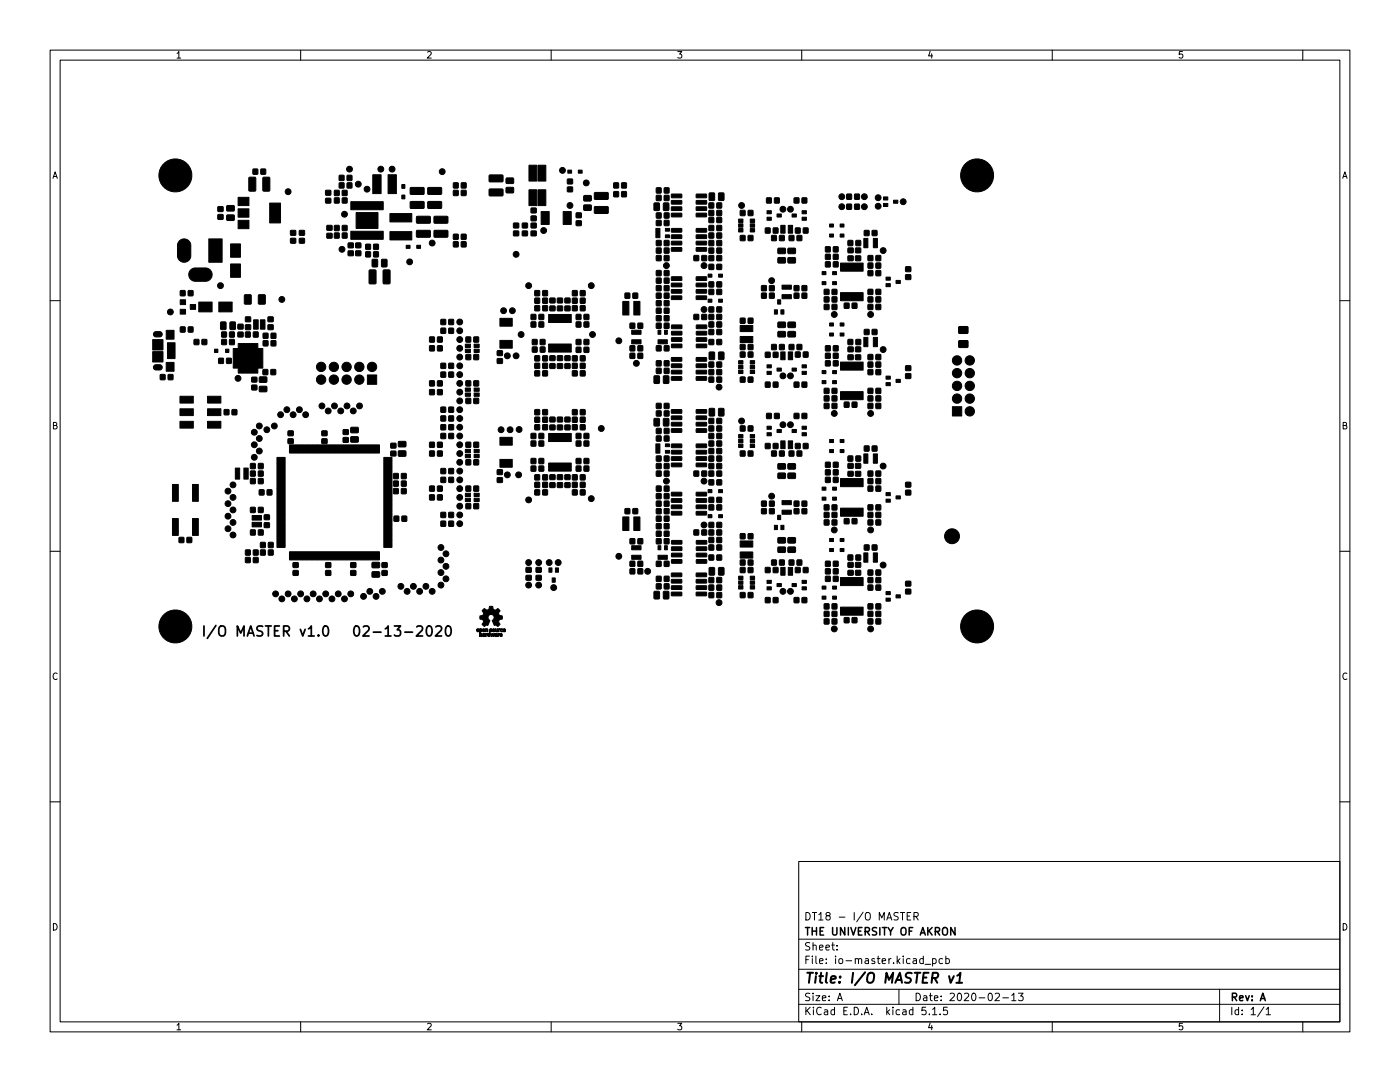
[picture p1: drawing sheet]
<svg xmlns="http://www.w3.org/2000/svg" width="279mm" height="216mm" viewBox="0 0 279 216" stroke-linecap="round" stroke-linejoin="round" font-family="sans-serif">
<defs><g id="words">
<g font-size="2.8">
<text x="40" y="127">I/O MASTER v1.0</text>
<text x="70" y="127">02-13-2020</text>
<text x="160.4" y="196.2">Title: I/O MASTER v1</text>
</g>
<g font-size="2.1">
<text x="160.4" y="183.6">DT18 - I/O MASTER</text>
<text x="160.4" y="189.7">Sheet:</text>
<text x="160.4" y="186.7">THE UNIVERSITY OF AKRON</text>
<text x="160.4" y="192.4">File: io-master.kicad_pcb</text>
<text x="160.4" y="202.5">KiCad E.D.A. kicad 5.1.5</text>
<text x="160.4" y="199.7">Size: A</text>
<text x="182.4" y="199.7">Date: 2020-02-13</text>
<text x="245.4" y="199.7">Rev: A</text>
<text x="245.4" y="202.5">Id: 1/1</text>
</g>
<g font-size="1.8">
<text x="35" y="11.6">1</text>
<text x="85" y="11.6">2</text>
<text x="135" y="11.6">3</text>
<text x="185" y="11.6">4</text>
<text x="235" y="11.6">5</text>
<text x="10.3" y="35.6">A</text>
<text x="267.7" y="35.6">A</text>
<text x="10.3" y="85.7">B</text>
<text x="267.7" y="85.7">B</text>
<text x="10.3" y="135.6">C</text>
<text x="267.7" y="135.6">C</text>
<text x="10.3" y="185.7">D</text>
<text x="267.7" y="185.7">D</text>
<text x="35" y="205.6">1</text>
<text x="85" y="205.6">2</text>
<text x="135" y="205.6">3</text>
<text x="185" y="205.6">4</text>
<text x="235" y="205.6">5</text>
</g>
</g></defs>
<g fill="none" stroke="#000" stroke-width=".2">
<path d="M10 10h259.4v195.9h-259.4zM12 12h255.4v191.9h-255.4zM60 10v2M110 10v2M160 10v2M210 10v2M260 10v2M10 60h2M267.4 60h2M10 110h2M267.4 110h2M10 160h2"/>
<path d="M267.4 160h2M159.4 171.9h108v32h-108zM159.4 197.4h108M159.4 193.4h108M159.4 187.4h108M167 189.4v.2M167 188.7v.1M167.1 199.7l.5-1.5 .5 1.5M167.3 199.2h.7M179.4 197.4v3M179.7 182.1h.8M180.1 182.1v1.5"/>
<path d="M181 182.8h.5M181.8 182.1h-.8v1.5h.8M182.4 182.9l.7-.1 .2-.2-.1-.4-.2-.1h-.6v1.5M182.8 182.9l.5 .7M184.6 192.4h1.2M186.1 191.4l.4-.1 .3 .3-.1 .6h-.6M186.1 191.3v1.5M188.1 191.4l-.4-.1-.3 .3 .1 .6h.6M188.8 191.4l.4-.1 .3 .3-.2 .6h-.5M188.8 190.8v1.5M198.6 198.3l.6-.1 .3 .4-1 1.1h1M200.1 199.1h1.2"/>
<path d="M201.9 198.6l.4-.4v1.5M201.9 199.7h.9M203.3 198.2h.9l-.5 .5 .4 .2v.6l-.2 .2-.6-.2M243.4 197.4v6.5M60 203.9v2M110 203.9v2M159.4 200.4h108M160 203.9v2M184.8 201h-.8v.7l.2-.2 .5 .1 .1 .2v.5l-.3 .2-.5-.2M185.5 202.3v.2M186.1 201.4l.4-.4v1.5M186.1 202.5h.9"/>
<path d="M187.6 202.3v.2M189 201h-.7v.7l.2-.2 .5 .1 .1 .2-.1 .5-.2 .2-.5-.2M210 203.9v2M252.3 200.9l-1.3 1.9M252.7 201.4l.4-.4v1.5M252.7 202.5h.8M260 203.9v2"/>
</g>
<path d="M189.4 194.8l.3 1.3 .7-1.3M190.9 196.1h1.1M191 194.7l.7-.6-.3 2" fill="none" stroke="#000" stroke-width=".4"/>
<path d="M190.6 185.1v1.5l-.9-1.5v1.5" fill="none" stroke="#000" stroke-width=".3"/>
<path d="M63.6 126.7v.2M64.7 125l.4-.1a1.25 1.25 0 0 1 0 2h-.2a1.33 1.33 0 0 1-.2-1.9zM85.3 125.1l.5-.2a1.25 1.25 0 0 1 0 2h-.2a1.22 1.22 0 0 1-.3-1.8zM87 125.1l.3-.2 .6 .1a.54 .54 0 0 1 .1 .8l-1.1 1.1h1.2M89.1 125.1l.5-.2a1.25 1.25 0 0 1 0 2h-.2a1.22 1.22 0 0 1-.3-1.8z" fill="none" stroke="#000" stroke-width=".35"/>
<g fill="#000" stroke="#000" stroke-width=".2">
<path d="M49.7 35.4l1.1-.1 .2 .2 .1 2.4-.2 .2-1 .1-.2-.2zM50.5 33.8h.9v.9h-.9zM52.1 33.8h.9v.9h-.9zM52.5 35.4l1.1-.1 .2 .2 .1 2.4-.2 .2-1 .1-.2-.2zM65 39.6h1v.9h-1zM65 38h1v.9h-1zM66.8 39.5h.9v1h-.9zM66.8 38h.9v1h-.9zM67.7 36.5h.9v1h-.9zM67.7 35h.9v1h-.9zM68.3 39.5h.9v1h-.9zM68.3 38h.9v1h-.9z"/>
<path d="M69.3 36.5h.9v1h-.9zM69.3 35h.9v1h-.9zM74.4 34.9h1.7v3.7h-1.7zM77.4 34.9h1.7v3.7h-1.7zM80.2 38.9h.6v.8h-.6zM80.2 36.8h.6v.8h-.6zM81.9 37.5l2.6-.1 .2 .2-.1 1.1-.2 .1h-2.4l-.2-.2zM85.4 37.5l2.6-.1 .2 .2-.1 1.1-.2 .1h-2.4l-.2-.2zM90.5 38h.9v1h-.9zM90.5 36.5h.9v1h-.9zM92.1 38h.9v1h-.9zM92.1 36.5h.9v1h-.9z"/>
<path d="M97.7 37.8l2.6-.1 .1 .2v1.1l-.2 .1h-2.5l-.1-.2zM97.7 35l2.6-.1 .1 .2v1.1l-.2 .1h-2.5l-.1-.2zM101 37.4h1.4l.1 1-1.4 .1zM101 35.6l1.4-.1 .1 1-1.4 .1zM105.6 33h1.5v3.1h-1.5zM107.4 33h1.5v3.1h-1.5zM113.3 33.9h.8v.7h-.8zM113.3 37.3h.9v.9h-.9zM113.3 35.8h.9v.9h-.9zM115.4 33.9h.8v.7h-.8zM116.5 39.1l1.4-.1 .1 1-1.4 .1zM118.7 38.5l2.6-.1 .1 .2v1.1l-.2 .1h-2.5l-.1-.2z"/>
<path d="M122.5 38.3h.9v.9h-.9zM122.5 36.5h.9v1h-.9zM124.1 38.3h.9v.9h-.9zM124.1 36.5h.9v1h-.9zM131 39h.9v1h-.9zM131 37.5h.9v1h-.9zM132.6 39h.9v1h-.9zM132.6 37.5h.9v1h-.9zM134 40h2l.1 .6-.2 .1h-1.8zM134 38.8l2-.1 .1 .7-.2 .1h-1.8zM139 40h1.9l.1 .6-.1 .1h-1.9zM139 38.8l1.9-.1 .1 .7-.1 .1h-1.9z"/>
<path d="M141.6 38.5l1 .1-.1 1.4-1-.1zM143.4 38.5l1.1 .1-.1 1.4-1-.1zM153 39.5h.9v1h-.9zM154.6 39.5h.9v1h-.9zM158.5 39.5h.9v1h-.9zM160.1 39.5h.9v1h-.9zM169 38.8h.9v.9h-.9zM170.6 38.8h.9v.9h-.9zM176.3 39.3h.9v.6h-.9zM36 58h.9v1h-.9zM35.8 48.1a1.33 1.33 0 0 1 1.4-.3 1.33 1.33 0 0 1 .9 1.1v2.2a1.33 1.33 0 0 1-1.4 1.2 1.33 1.33 0 0 1-1.3-1.2v-2.4zM37.6 58h.9v1h-.9z"/>
<path d="M38.1 53.9l.6-.4h2.4a1.33 1.33 0 0 1 1.2 1.3 1.33 1.33 0 0 1-1.2 1.3h-2.2a1.33 1.33 0 0 1-1.1-.8 1.33 1.33 0 0 1 .3-1.4zM41.7 47.7h2.6v4.6h-2.6zM43.5 42.8h1v.9h-1zM43.5 41.3h1v.9h-1zM45.3 42.9h1.4v1l-1.4 .1zM45.3 41.1l1.4-.1v1l-1.4 .1zM46 52.7h2v2.6h-2zM46 48.7h2v2.6h-2zM47.5 44h2.2v1.6h-2.2zM47.5 41.7h2.2v1.6h-2.2zM47.5 39.4h2.2v1.6h-2.2zM48.8 58.9h1.3v1.8l-1.3-.1z"/>
<path d="M51.6 58.9h1.3v1.8l-1.3-.1zM53.8 40.5h2.2v4h-2.2zM58 47.6h1v.9h-1zM58 46h1v.9h-1zM59.8 47.6h.9v.9h-.9zM59.8 46h.9v.9h-.9zM65.3 46.6h.9v.9h-.9zM65.3 45h.9v.9h-.9zM66.8 46.5h.9v1h-.9zM66.8 45h.9v1h-.9zM68.3 46.5h.9v1h-.9zM68.3 45h.9v1h-.9z"/>
<path d="M69.5 50.1h1v.9h-1zM69.5 48.5h1v.9h-1zM71 50.1h1v.9h-1zM71 48.5h1v.9h-1zM73 50.3h.9v.9h-.9zM73 48.8h.9v.9h-.9zM73.7 53.9l1.1-.1 .2 .2 .1 2.4-.2 .2-1.1 .1-.1-.2zM74.3 51.8h1v1.4h-1zM74.6 50.3h.9v.9h-.9zM74.6 48.8h.9v.9h-.9zM71.1 42.4h4.3v3.2h-4.3zM70 46.1h6.5v1.7h-6.5z"/>
<path d="M70 40.2h6.5v1.7h-6.5zM76.2 51.8h1v1.4h-1zM76.5 53.9l1.1-.1 .2 .2 .1 2.4-.2 .2-1.1 .1-.1-.2zM81.1 48.9h.7v.7h-.7zM77.8 46.2h4.4v1.7h-4.4zM77.8 42.6h4.4v1.7h-4.4zM83.2 48.9h.7v.7h-.7zM81.9 40.3l2.6-.1 .2 .2-.1 1.1-.2 .1h-2.4l-.2-.2zM83.2 46h2.6l.1 .2v1l-.2 .2-2.5-.1-.1-.2zM83.2 43.2h2.6l.1 .2v1l-.2 .2-2.5-.1-.1-.2zM85.4 40.3l2.6-.1 .2 .2-.1 1.1-.2 .1h-2.4l-.2-.2zM86.7 46h2.6l.1 .1v1.1l-.2 .2-2.5-.1-.1-.2z"/>
<path d="M86.7 43.2h2.6l.1 .1v1.1l-.2 .2-2.5-.1-.1-.2zM90.5 48.3h.9v.9h-.9zM90.5 46.8h.9v.9h-.9zM92.1 48.3h.9v.9h-.9zM92.1 46.8h.9v.9h-.9zM102.5 46.1h1v.9h-1zM102.5 44.5h1v1h-1zM104.3 46.1h.9v.9h-.9zM104.3 44.5h.9v1h-.9zM106 46.1h1v.9h-1zM106 44.5h1v1h-1zM106 43.1h1v.9h-1z"/>
<path d="M106 41.5h1v1h-1zM105.6 37.9h1.5v3.1h-1.5zM106.8 59.5h.9v1h-.9zM106.8 58h.9v1h-.9zM107.4 37.9h1.5v3.1h-1.5zM108.3 59.5h.9v1h-.9zM108.3 58h.9v1h-.9zM108 42.2h1.6v2.6h-1.6zM109.8 59.5h.9v.9h-.9zM111.3 59.5h.9v.9h-.9zM112.8 59.5h.9v.9h-.9zM112.4 42.2h1.6v2.6h-1.6z"/>
<path d="M114.3 59.5h.9v1h-.9zM114.3 58h.9v1h-.9zM115 44.1h1v.9h-1zM115 42.5h1v.9h-1zM115.8 59.5h.9v1h-.9zM115.8 58h.9v1h-.9zM116.5 40.9h1.4l.1 1-1.4 .1zM118.7 41.3l2.6-.1 .1 .2v1.1l-.2 .1h-2.5l-.1-.2zM124.8 58.5h.9v1h-.9zM126.3 58.5h.9v1h-.9zM130.6 40.5l1 .1-.1 1.4-1-.1zM130.9 45.6h.8v1.8h-.8z"/>
<path d="M131 60h.9v1h-.9zM131 58.5h.9v1h-.9zM131 57h.9v1h-.9zM131 55.5h.9v1h-.9zM131 54h.9v1h-.9zM131 51h.9v1h-.9zM131 49.5h.9v1h-.9zM131 48h.9v1h-.9zM131 44h.9v1h-.9zM131 42.5h.9v1h-.9zM132.4 40.5l1.1 .1-.1 1.4-1-.1zM132.6 60h.9v1h-.9z"/>
<path d="M132.6 58.5h.9v1h-.9zM132.6 57h.9v1h-.9zM132.6 55.5h.9v1h-.9zM132.6 54h.9v1h-.9zM132.6 51h.9v1h-.9zM132.6 49.5h.9v1h-.9zM132.6 48h.9v1h-.9zM132.6 44h.9v1h-.9zM132.6 42.5h.9v1h-.9zM132.8 46.9h.8v.5h-.8zM132.8 45.6h.8v.5h-.8zM134 59.1l2-.1 .1 .7-.2 .1h-1.8z"/>
<path d="M134 57.8h2l.1 .6-.2 .1h-1.8zM134 56.5h2l.1 .6-.2 .1h-1.8zM134 55.3l2-.1 .1 .7-.2 .1h-1.8zM134 49.4h2l.1 .6-.2 .2-1.8-.1zM134 48.2l2-.1 .1 .7-.2 .1h-1.8zM134 46.9h2l.1 .6-.2 .1h-1.8zM134 45.6h2l.1 .6-.2 .1h-1.8zM134 42.6l2-.1 .1 .7-.2 .1h-1.8zM134 41.3h2l.1 .6-.2 .1h-1.8zM138.5 51h.9v1h-.9zM140.1 51h.9v1h-.9zM139 59.1l1.9-.1 .1 .7-.1 .1h-1.9z"/>
<path d="M139 57.8h1.9l.1 .6-.1 .1h-1.9zM139 56.5h1.9l.1 .6-.1 .1h-1.9zM139 55.3l1.9-.1 .1 .7-.1 .1h-1.9zM139 49.4h1.9l.1 .6-.1 .2-1.9-.1zM139 48.2l1.9-.1 .1 .7-.1 .1h-1.9zM139 46.9h1.9l.1 .6-.1 .1h-1.9zM139 45.6h1.9l.1 .6-.1 .1h-1.9zM139 42.6l1.9-.1 .1 .7-.1 .1h-1.9zM139 41.3h1.9l.1 .6-.1 .1h-1.9zM141.3 54.7h.8v.6h-.8zM141.5 57.8h.9v.9h-.9zM141.5 56.3h.9v.9h-.9z"/>
<path d="M141.5 52.8h.9v.9h-.9zM141.5 51h.9v1h-.9zM141.5 49.5h.9v1h-.9zM141.5 48h.9v1h-.9zM141.5 46.5h.9v1h-.9zM141.5 45h.9v1h-.9zM141.5 43.4h.9v1h-.9zM141.5 42h.9v1h-.9zM141.5 40.5h.9v1h-.9zM143.1 57.8h.9v.9h-.9zM143.1 56.3h.9v.9h-.9zM143.1 52.8h.9v.9h-.9z"/>
<path d="M143.1 51h.9v1h-.9zM143.1 49.5h.9v1h-.9zM143.1 48h.9v1h-.9zM143.1 46.5h.9v1h-.9zM143.1 45h.9v1h-.9zM143.1 43.4h.9v1h-.9zM143.1 42h.9v1h-.9zM143.1 40.5h.9v1h-.9zM143.4 54.7h.8v.6h-.8zM147.4 45.6h.9v.7h-.9zM147.4 44.7h.9v.6h-.9zM147.4 43.7h.9v.7h-.9z"/>
<path d="M147.8 47h.9v1h-.9zM147.8 42h.9v1h-.9zM149.3 47h.9v1h-.9zM149.3 42h.9v1h-.9zM149.7 45.6h.9v.7h-.9zM149.7 44.7h.9v.6h-.9zM149.7 43.7h.9v.7h-.9zM152 58.5h.9v1h-.9zM152 57h.9v1h-.9zM152.8 45.5h.9v1h-.9zM153.1 43.3h.8v.7h-.8zM153.1 42h.8v.7h-.8z"/>
<path d="M153.6 58.5h.9v1h-.9zM153.6 57h.9v1h-.9zM154 47h.9v1h-.9zM154.3 45.5h.9v1h-.9zM155.1 42.7h.8v.6h-.8zM155.6 47h.9v1h-.9zM155.3 51.4h1.4v1l-1.4 .1zM155.3 49.6l1.4-.1v1l-1.4 .1zM155.8 45h.9v1.5h-.9zM156.1 58.8h1.8v.8h-1.8zM156.1 56.9h1.8v.8h-1.8zM157.3 45h.9v1.5h-.9z"/>
<path d="M157.5 47h.9v1h-.9zM157.3 51.4h1.4v1l-1.4 .1zM157.3 49.6l1.4-.1v1l-1.4 .1zM158.1 42.7h.8v.6h-.8zM158.5 58.5h.9v1h-.9zM158.5 57h.9v1h-.9zM158.8 45.5h.9v1h-.9zM159.1 47h.9v1h-.9zM160.1 58.5h.9v1h-.9zM160.1 57h.9v1h-.9zM160.1 43.3h.8v.7h-.8zM160.1 42h.8v.7h-.8z"/>
<path d="M160.3 45.5h.9v1h-.9zM164.1 56.2h.7v.6h-.7zM164.1 54.2h.7v.6h-.7zM164.5 59.3h.9v.9h-.9zM164.5 57.8h.9v.9h-.9zM164.8 52.3h.9v.9h-.9zM164.8 50.8h.9v.9h-.9zM164.8 49.3h.9v.9h-.9zM165.6 46.7h.7v.6h-.7zM165.6 44.7h.7v.6h-.7zM166.1 59.3h.9v.9h-.9zM166.1 57.8h.9v.9h-.9z"/>
<path d="M166.2 56.2h.7v.6h-.7zM166.2 54.2h.7v.6h-.7zM166.3 52.3h.9v.9h-.9zM166.3 50.8h.9v.9h-.9zM166.3 49.3h.9v.9h-.9zM167.7 46.7h.7v.6h-.7zM167.7 44.7h.7v.6h-.7zM169 40.8h.9v.9h-.9zM169.3 48h.9v1h-.9zM169.3 51.1h.9v.9h-.9zM169.3 49.5h.9v.9h-.9zM170.6 40.8h.9v.9h-.9z"/>
<path d="M170.8 51.1h.9v.9h-.9zM170.8 49.5h.9v.9h-.9zM170.8 48h.9v1h-.9zM167.7 52.5h4.6v1.6h-4.6zM172.4 47.6h.8v1.8h-.8zM172.5 46h.9v1h-.9zM173.3 59.3h.9v.9h-.9zM173.3 57.8h.9v.9h-.9zM173.3 54h.9v1h-.9zM173.3 52.5h.9v1h-.9zM173.3 51h.9v1h-.9zM174.1 46h.9v1h-.9z"/>
<path d="M174.3 47.6h.8v1.8h-.8zM174.8 59.3h.9v.9h-.9zM174.8 57.8h.9v.9h-.9zM174.8 54h.9v1h-.9zM174.8 52.5h.9v1h-.9zM174.8 51h.9v1h-.9zM176.3 40.6h.9v.6h-.9zM176.8 56.6h.9v.6h-.9zM176.8 55.3h.9v.6h-.9zM178.3 39.9h.9v.7h-.9zM178.8 55.9h.9v.7h-.9zM180.8 54.8h.9v.9h-.9z"/>
<path d="M180.8 53.3h.9v.9h-.9zM30.8 72.9l.2-.1h.9a.53 .53 0 0 1 .5 .5 .53 .53 0 0 1-.5 .5h-.9l-.2-.1-.2-.4zM30.8 66.3l.2-.1h.9a.53 .53 0 0 1 .5 .5 .53 .53 0 0 1-.5 .5h-.9l-.2-.1-.2-.4zM30.5 70.2h2v2h-2zM30.5 67.8h2v2h-2zM32 74.8h.9v.9h-.9zM33.6 74.8h.9v.9h-.9zM33.2 72.3h1.5v1.8h-1.5zM33.2 65.9h1.5v1.8h-1.5zM33.4 68.4h1.5v3.2h-1.5zM36 65.3h.9v.9h-.9zM36 61.7h1v1h-1z"/>
<path d="M36 59.8h1v1h-1zM37.6 65.3h.9v.9h-.9zM38 60.8h1v.9h-1zM38.8 67.8h.9v.9h-.9zM40.3 67.8h.9v.9h-.9zM39.7 60.3h2.6v1.9h-2.6zM42.8 69.7h.7v.6h-.7zM43.7 71.5h.9v1h-.9zM44.1 64.3h1l-.1 1.4h-1zM44.3 67.8h.9v.9h-.9zM44.3 66.3h.9v.9h-.9zM45 69.7h.7v.6h-.7z"/>
<path d="M45.2 71.5h.9v1h-.9zM43.7 60.3h2.6v1.9h-2.6zM45.8 67.8h.9v.9h-.9zM45.8 66.3h.9v.9h-.9zM45.9 64.3h1.1l-.1 1.4h-1zM47.6 68.6l3.8-.1 .1 1 .9 .1 .1 3.8-1 .1-.1 .9-3.8 .1-.1-1-.9-.1-.1-3.8 1-.1zM47.5 66.3h1v.9h-1zM47.5 64.7h1v.9h-1zM49 66.3h.9v.9h-.9zM49 64.8h1v.9h-1zM49 63.3h1v.9h-1zM50.3 76.9h.9v.9h-.9z"/>
<path d="M50.3 75.3h.9v.9h-.9zM50.6 66.3h.9v.9h-.9zM50.6 63.8h.9v1.9h-.9zM52 63.8h.9v1.9h-.9zM51.8 77.1h1.4v1l-1.4 .1zM51.8 75.3l1.4-.1v1l-1.4 .1zM52.5 73.8h.9v.9h-.9zM52.5 68h1v1h-1zM52.5 66.5h1v1h-1zM53.5 64.8h1v.9h-1zM53.5 63.3h1v.9h-1zM54.1 73.8h.9v.9h-.9z"/>
<path d="M54.1 68h.9v1h-.9zM54.1 66.5h.9v1h-.9zM73.3 74.8h1.9v1.9h-1.9zM85.8 77.8h.9v.9h-.9zM85.8 76h.9v1h-.9zM85.8 69h.9v1h-.9zM85.8 67.3h.9v.9h-.9zM87.3 77.8h.9v.9h-.9zM87.3 76h.9v1h-.9zM87.3 69h.9v1h-.9zM87.3 67.3h.9v.9h-.9zM88 74.3h.9v.9h-.9z"/>
<path d="M88 72.5h.9v1h-.9zM88 65.5h.9v1h-.9zM88 63.8h.9v.9h-.9zM89.6 74.3h.9v.9h-.9zM89.6 72.5h.9v1h-.9zM89.6 65.5h.9v1h-.9zM89.6 63.8h.9v.9h-.9zM93 79.5h.9v1h-.9zM93 76h.9v1h-.9zM93 70.8h.9v.9h-.9zM93 67.3h.9v.9h-.9zM92.9 78.4h1v.7h-1z"/>
<path d="M92.9 77.4h1v.7h-1zM92.9 69.7h1v.6h-1zM92.9 68.7h1v.6h-1zM94.6 79.5h.9v1h-.9zM94.6 76h.9v1h-.9zM94.6 70.8h.9v.9h-.9zM94.6 67.3h.9v.9h-.9zM94.6 78.4h1v.7h-1zM94.6 77.4h1v.7h-1zM94.6 69.7h1v.6h-1zM94.6 68.7h1v.6h-1zM99.3 71.6h.9v.9h-.9z"/>
<path d="M99.3 70h.9v.9h-.9zM99.8 67.9h2.4v1.6h-2.4zM99.8 63.5h2.4v1.6h-2.4zM106 64.3h.9v.9h-.9zM106 62.8h.9v.9h-.9zM106.3 69.3h.9v.9h-.9zM106.3 67.8h.9v.9h-.9zM106.8 74h.9v1h-.9zM106.8 72.5h.9v1h-.9zM106.8 71h.9v1h-.9zM106.8 61h.9v1h-.9zM107.6 64.3h.9v.9h-.9z"/>
<path d="M107.6 62.8h.9v.9h-.9zM107.8 69.3h.9v.9h-.9zM107.8 67.8h.9v.9h-.9zM108.3 74h.9v1h-.9zM108.3 72.5h.9v1h-.9zM108.3 71h.9v1h-.9zM108.3 61h.9v1h-.9zM109.8 72.6h.9v.9h-.9zM109.8 71h.9v.9h-.9zM109.8 61.1h.9v.9h-.9zM111.3 72.6h.9v.9h-.9zM111.3 71h.9v.9h-.9z"/>
<path d="M111.3 61.1h.9v.9h-.9zM112.8 72.6h.9v.9h-.9zM112.8 71h.9v.9h-.9zM112.8 61.1h.9v.9h-.9zM109.5 68.6h4.5v1.7h-4.5zM109.5 62.7h4.5v1.7h-4.5zM114.3 74h.9v1h-.9zM114.3 72.5h.9v1h-.9zM114.3 71h.9v1h-.9zM114.3 61h.9v1h-.9zM115 69.3h.9v1h-.9zM115 67.8h.9v.9h-.9z"/>
<path d="M115 64.3h.9v.9h-.9zM115 62.8h.9v.9h-.9zM115.8 74h.9v1h-.9zM115.8 72.5h.9v1h-.9zM115.8 71h.9v1h-.9zM115.8 61h.9v1h-.9zM116.6 69.3h.9v1h-.9zM116.6 67.8h.9v.9h-.9zM116.6 64.3h.9v.9h-.9zM116.6 62.8h.9v.9h-.9zM124.3 60.1h1.2v2.8h-1.2zM125.8 70.5h.9v1h-.9z"/>
<path d="M125.8 69h.9v1h-.9zM125.8 64.5h.9v1h-.9zM126.5 60.1h1.2v2.8h-1.2zM126.1 67.8h1.8v.8h-1.8zM126.1 65.9h1.8v.8h-1.8zM127.3 70.5h.9v1h-.9zM127.3 69h.9v1h-.9zM127.3 64.5h.9v1h-.9zM130.6 75l1 .1-.1 1.4-1-.1zM131 73.5h.9v1h-.9zM131 72h.9v1h-.9zM131 69h.9v1h-.9z"/>
<path d="M131 64.5h.9v1h-.9zM131 63h.9v1h-.9zM131 61.5h.9v1h-.9zM131.3 65.9h.6v.8h-.6zM131.3 67.8h1.9v.8h-1.9zM132.6 65.9h.6v.8h-.6zM132.4 75l1.1 .1-.1 1.4-1-.1zM132.6 73.5h.9v1h-.9zM132.6 72h.9v1h-.9zM132.6 69h.9v1h-.9zM132.6 64.5h.9v1h-.9zM132.6 63h.9v1h-.9z"/>
<path d="M132.6 61.5h.9v1h-.9zM134 75.2l2-.1 .1 .7-.2 .1h-1.8zM134 73.9h2l.1 .6-.2 .1h-1.8zM134 72.6h2l.1 .6-.2 .2h-1.8zM134 71.4l2-.1 .1 .7-.2 .1h-1.8zM134 68.7l2-.1 .1 .7-.1 .1h-1.9zM134 67.4h2l.1 .6-.1 .1h-1.9zM134 66.1h2l.1 .6-.1 .2h-1.9zM134 64.9l2-.1 .1 .7-.1 .1h-1.9zM138.5 62.8h.9v.9h-.9zM140.1 62.8h.9v.9h-.9zM139 75.2l1.9-.1 .1 .7-.1 .1h-1.9z"/>
<path d="M139 73.9h1.9l.1 .6-.1 .1h-1.9zM139 72.6h1.9l.1 .6-.1 .2h-1.9zM139 71.4l1.9-.1 .1 .7-.1 .1h-1.9zM139 68.7l1.9-.1 .2 .7-.2 .1h-1.8zM139 67.4h1.9l.2 .6-.2 .1h-1.8zM139 66.1h1.9l.2 .6-.2 .2h-1.8zM139 64.9l1.9-.1 .2 .7-.2 .1h-1.8zM141.3 59.7h.8v.6h-.8zM141.5 75.3h.9v.9h-.9zM141.5 73.8h.9v.9h-.9zM141.5 72.3h.9v.9h-.9zM141.5 67.8h.9v.9h-.9z"/>
<path d="M141.5 65.8h.9v.9h-.9zM141.5 64.3h.9v.9h-.9zM141.5 62.8h.9v.9h-.9zM141.5 61.3h.9v.9h-.9zM141.6 70.3h1l-.1 1.4h-1zM143.1 75.3h.9v.9h-.9zM143.1 73.8h.9v.9h-.9zM143.1 72.3h.9v.9h-.9zM143.1 67.8h.9v.9h-.9zM143.1 65.8h.9v.9h-.9zM143.1 64.3h.9v.9h-.9zM143.1 62.8h.9v.9h-.9z"/>
<path d="M143.1 61.3h.9v.9h-.9zM143.4 59.7h.8v.6h-.8zM143.4 70.3h1.1l-.1 1.4h-1zM147.4 73.9h.9v.6h-.9zM147.4 72.9h.9v.7h-.9zM147.4 72h.9v.6h-.9zM147.8 75.3h.9v.9h-.9zM147.8 70.3h.9v.9h-.9zM147.8 68.8h.9v.9h-.9zM147.8 63.5h.9v1h-.9zM149.3 75.3h.9v.9h-.9zM149.3 70.3h.9v.9h-.9z"/>
<path d="M149.3 68.8h.9v.9h-.9zM149.3 63.5h.9v1h-.9zM147.7 67.1h2.5v1.3h-2.5zM147.7 64.9h2.5v1.3h-2.5zM149.7 73.9h.9v.6h-.9zM149.7 72.9h.9v.7h-.9zM149.7 72h.9v.6h-.9zM152.8 76.3h.9v.9h-.9zM152.8 70.3h.9v1h-.9zM153.1 74.1h.8v.6h-.8zM153.1 72.8h.8v.6h-.8zM154 68.8h.9v.9h-.9z"/>
<path d="M154.3 76.3h.9v.9h-.9zM154.3 70.3h.9v1h-.9zM154.5 61.8h.7v.9h-.7zM155.2 59.8h.6v.9h-.6zM155.1 73.4h.8v.7h-.8zM155.6 68.8h.9v.9h-.9zM155.8 61.8h.7v.9h-.7zM155.3 66.2h1.4v1h-1.4zM155.3 64.3h1.4v1h-1.4zM155.8 70.2h.9v1.6h-.9zM157.3 70.2h.9v1.6h-.9zM157.5 68.8h.9v.9h-.9z"/>
<path d="M157.3 66.2h1.4v1h-1.4zM157.3 64.3h1.4v1h-1.4zM158.1 73.4h.8v.7h-.8zM158.5 76.3h.9v.9h-.9zM158.8 70.3h.9v.9h-.9zM159.1 68.8h.9v.9h-.9zM160.1 76.3h.9v.9h-.9zM160.1 74.1h.8v.6h-.8zM160.1 72.8h.8v.6h-.8zM160.3 70.3h.9v.9h-.9zM164.1 75.9h.7v.7h-.7zM164.1 73.9h.7v.7h-.7z"/>
<path d="M164.5 79h.9v1h-.9zM164.5 77.5h.9v1h-.9zM164.5 60.8h.9v.9h-.9zM164.8 72h.9v1h-.9zM164.8 70.5h.9v1h-.9zM164.8 69h.9v1h-.9zM165.6 66.4h.7v.7h-.7zM165.6 64.4h.7v.7h-.7zM166.1 79h.9v1h-.9zM166.1 77.5h.9v1h-.9zM166.1 60.8h.9v.9h-.9zM166.2 75.9h.7v.7h-.7z"/>
<path d="M166.2 73.9h.7v.7h-.7zM166.3 72h.9v1h-.9zM166.3 70.5h.9v1h-.9zM166.3 69h.9v1h-.9zM167.7 66.4h.7v.7h-.7zM167.7 64.4h.7v.7h-.7zM168.5 60.5h.9v1h-.9zM169.3 67.8h.9v.9h-.9zM169.3 70.8h.9v.9h-.9zM169.3 69.3h.9v.9h-.9zM170.1 60.5h.9v1h-.9zM170.8 70.8h.9v.9h-.9z"/>
<path d="M170.8 69.3h.9v.9h-.9zM170.8 67.8h.9v.9h-.9zM167.7 78.1h4.6v1.7h-4.6zM167.7 72.2h4.6v1.7h-4.6zM167.7 58.4h4.6v1.6h-4.6zM172.4 67.3h.8v1.9h-.8zM172.5 65.8h.9v.9h-.9zM173.3 79h.9v1h-.9zM173.3 77.5h.9v1h-.9zM173.3 73.8h.9v.9h-.9zM173.3 72.3h.9v.9h-.9zM173.3 70.8h.9v.9h-.9z"/>
<path d="M173.3 60.8h.9v.9h-.9zM174.1 65.8h.9v.9h-.9zM174.3 67.3h.8v1.9h-.8zM174.8 79h.9v1h-.9zM174.8 77.5h.9v1h-.9zM174.8 73.8h.9v.9h-.9zM174.8 72.3h.9v.9h-.9zM174.8 70.8h.9v.9h-.9zM174.8 60.8h.9v.9h-.9zM176.8 76.3h.9v.7h-.9zM176.8 75h.9v.7h-.9zM178.8 75.7h.9v.6h-.9z"/>
<path d="M180.8 74.6h.9v.9h-.9zM180.8 73h.9v.9h-.9zM191.4 68h1.7l.1 1.3h-1.8zM191.4 65.2h1.7l.1 1.3h-1.8zM35.9 84.1h2.7v1.3h-2.7zM35.9 81.6h2.7v1.3h-2.7zM35.9 79.1h2.7v1.3h-2.7zM41.4 84.1h2.7v1.3h-2.7zM41.4 81.6h2.7v1.3h-2.7zM41.4 79.1h2.7v1.3h-2.7zM44.8 81.8h.9v.9h-.9zM46.3 81.8h.9v.9h-.9z"/>
<path d="M47 93.4h.8v2.2h-.8zM48.7 93.4h.8v2.2h-.8zM50 95.5h.9v1h-.9zM50 94h.9v1h-.9zM50 92.5h.9v1h-.9zM51.6 95.5h.9v1h-.9zM51.6 94h.9v1h-.9zM51.6 92.5h.9v1h-.9zM51.8 97.8h.9v.9h-.9zM53.3 97.8h.9v.9h-.9zM55.3 91.3h1.6v17.9h-1.6zM57.8 88.8h17.9v1.5l-17.9 .1z"/>
<path d="M57.5 87.6h1v.9h-1zM57.5 86h1v.9h-1zM64.3 87.6h.9v.9h-.9zM64.3 86h.9v.9h-.9zM68.5 87.3h1v.9h-1zM68.5 85.8h1v.9h-1zM70 87.2h1.4l.1 1h-1.4zM70 85.3h1.4l.1 1h-1.4zM76.6 91.3h1.6v17.9h-1.6zM78 90h1v1h-1zM78 88.5h1v.9h-1zM78.6 97.5h.9v1h-.9z"/>
<path d="M78.6 96h.9v1h-.9zM78.6 94.5h.9v1h-.9zM79.5 90h1.4l.1 1h-1.4zM79.5 88.1h1.4l.1 1-1.4 .1zM80.1 97.5h.9v1h-.9zM80.1 96h.9v1h-.9zM80.1 94.5h.9v1h-.9zM85.8 98.8h.9v.9h-.9zM85.8 97h.9v1h-.9zM85.8 90h.9v1h-.9zM85.8 88.3h.9v.9h-.9zM87.3 98.8h.9v.9h-.9z"/>
<path d="M87.3 97h.9v1h-.9zM87.3 90h.9v1h-.9zM87.3 88.3h.9v.9h-.9zM88 95.3h.9v.9h-.9zM88 93.5h.9v1h-.9zM88 86.5h.9v1h-.9zM88 84.8h.9v.9h-.9zM88 83h.9v1h-.9zM88 81.3h.9v.9h-.9zM89.6 95.3h.9v.9h-.9zM89.6 93.5h.9v1h-.9zM89.6 86.5h.9v1h-.9z"/>
<path d="M89.6 84.8h.9v.9h-.9zM89.6 83h.9v1h-.9zM89.6 81.3h.9v.9h-.9zM93 97h.9v1h-.9zM93 91.8h.9v.9h-.9zM93 88.3h.9v.9h-.9zM92.9 98.4h1v.7h-1zM92.9 90.7h1v.6h-1zM92.9 89.7h1v.6h-1zM94.6 97h.9v1h-.9zM94.6 91.8h.9v.9h-.9zM94.6 88.3h.9v.9h-.9z"/>
<path d="M94.6 98.4h1v.7h-1zM94.6 90.7h1v.6h-1zM94.6 89.7h1v.6h-1zM99.3 95.3h.9v.9h-.9zM99.3 93.8h.9v.9h-.9zM99.8 91.7h2.4v1.5h-2.4zM99.8 87.3h2.4v1.5h-2.4zM106 93h.9v1h-.9zM106 91.5h.9v1h-.9zM106 88h.9v1h-.9zM106 86.5h.9v1h-.9zM106.8 97.8h.9v.9h-.9z"/>
<path d="M106.8 96.3h.9v.9h-.9zM106.8 94.8h.9v.9h-.9zM106.8 84.8h.9v.9h-.9zM106.8 83.3h.9v.9h-.9zM106.8 81.8h.9v.9h-.9zM107.6 93h.9v1h-.9zM107.6 91.5h.9v1h-.9zM107.6 88h.9v1h-.9zM107.6 86.5h.9v1h-.9zM108.3 97.8h.9v.9h-.9zM108.3 96.3h.9v.9h-.9zM108.3 94.8h.9v.9h-.9z"/>
<path d="M108.3 84.8h.9v.9h-.9zM108.3 83.3h.9v.9h-.9zM108.3 81.8h.9v.9h-.9zM109.8 96.3h.9v.9h-.9zM109.8 94.8h.9v.9h-.9zM109.8 84.8h.9v.9h-.9zM109.8 83.3h.9v.9h-.9zM111.3 96.3h.9v.9h-.9zM111.3 94.8h.9v.9h-.9zM111.3 84.8h.9v.9h-.9zM111.3 83.3h.9v.9h-.9zM112.8 96.3h.9v.9h-.9z"/>
<path d="M112.8 94.8h.9v.9h-.9zM112.8 84.8h.9v.9h-.9zM112.8 83.3h.9v.9h-.9zM109.5 92.4h4.5v1.6h-4.5zM109.5 86.5h4.5v1.6h-4.5zM114.3 97.8h.9v.9h-.9zM114.3 96.3h.9v.9h-.9zM114.3 94.8h.9v.9h-.9zM114.3 84.8h.9v.9h-.9zM114.3 83.3h.9v.9h-.9zM114.3 81.8h.9v.9h-.9zM115 93h.9v1h-.9z"/>
<path d="M115 91.5h.9v1h-.9zM115 88h.9v1h-.9zM115 86.5h.9v1h-.9zM115.8 97.8h.9v.9h-.9zM115.8 96.3h.9v.9h-.9zM115.8 94.8h.9v.9h-.9zM115.8 84.8h.9v.9h-.9zM115.8 83.3h.9v.9h-.9zM115.8 81.8h.9v.9h-.9zM116.6 93h.9v1h-.9zM116.6 91.5h.9v1h-.9zM116.6 88h.9v1h-.9z"/>
<path d="M116.6 86.5h.9v1h-.9zM130.6 83.5l1 .1-.1 1.4-1-.1zM130.9 88.6h.8v1.8h-.8zM131 100h.9v1h-.9zM131 98.5h.9v1h-.9zM131 97h.9v1h-.9zM131 94h.9v1h-.9zM131 92.5h.9v1h-.9zM131 91h.9v1h-.9zM131 87h.9v1h-.9zM131 85.5h.9v1h-.9zM131 82h.9v1h-.9z"/>
<path d="M131 80.5h.9v1h-.9zM132.4 83.5l1.1 .1-.1 1.4-1-.1zM132.6 100h.9v1h-.9zM132.6 98.5h.9v1h-.9zM132.6 97h.9v1h-.9zM132.6 94h.9v1h-.9zM132.6 92.5h.9v1h-.9zM132.6 91h.9v1h-.9zM132.6 87h.9v1h-.9zM132.6 85.5h.9v1h-.9zM132.6 82h.9v1h-.9zM132.6 80.5h.9v1h-.9z"/>
<path d="M132.8 89.9h.8v.5h-.8zM132.8 88.6h.8v.5h-.8zM134 99.5h2l.1 .6-.2 .1h-1.8zM134 98.3l2-.1 .1 .7-.2 .1h-1.8zM134 92.4h2l.1 .6-.2 .1h-1.8zM134 91.2l2-.1 .1 .7-.2 .1h-1.8zM134 89.9h2l.1 .6-.2 .1h-1.8zM134 88.6h2l.1 .6-.2 .1h-1.8zM134 85.6l2-.1 .1 .7-.2 .1h-1.8zM134 84.3h2l.1 .6-.2 .1h-1.8zM134 83h2l.1 .6-.2 .1h-1.8zM134 81.8l2-.1 .1 .7-.2 .1h-1.8z"/>
<path d="M138.5 94h.9v1h-.9zM140.1 94h.9v1h-.9zM139 99.5h1.9l.1 .6-.1 .1h-1.9zM139 98.3l1.9-.1 .1 .7-.1 .1h-1.9zM139 92.4h1.9l.1 .6-.1 .1h-1.9zM139 91.2l1.9-.1 .1 .7-.1 .1h-1.9zM139 89.9h1.9l.1 .6-.1 .1h-1.9zM139 88.6h1.9l.1 .6-.1 .1h-1.9zM139 85.6l1.9-.1 .1 .7-.1 .1h-1.9zM139 84.3h1.9l.1 .6-.1 .1h-1.9zM139 83h1.9l.1 .6-.1 .1h-1.9zM139 81.8l1.9-.1 .1 .7-.1 .1h-1.9z"/>
<path d="M141.3 97.7h.8v.6h-.8zM141.5 99.3h.9v.9h-.9zM141.5 95.8h.9v.9h-.9zM141.5 94h.9v1h-.9zM141.5 92.5h.9v1h-.9zM141.5 91h.9v1h-.9zM141.5 89.5h.9v1h-.9zM141.5 88h.9v1h-.9zM141.5 86.5h.9v1h-.9zM141.5 85h.9v1h-.9zM141.5 83.5h.9v1h-.9zM141.6 81.5l1 .1-.1 1.4-1-.1z"/>
<path d="M143.1 99.3h.9v.9h-.9zM143.1 95.8h.9v.9h-.9zM143.1 94h.9v1h-.9zM143.1 92.5h.9v1h-.9zM143.1 91h.9v1h-.9zM143.1 89.5h.9v1h-.9zM143.1 88h.9v1h-.9zM143.1 86.5h.9v1h-.9zM143.1 85h.9v1h-.9zM143.1 83.5h.9v1h-.9zM143.4 97.7h.8v.6h-.8zM143.4 81.5l1.1 .1-.1 1.4-1-.1z"/>
<path d="M147.4 88.6h.9v.7h-.9zM147.4 87.7h.9v.6h-.9zM147.4 86.7h.9v.7h-.9zM147.8 90h.9v1h-.9zM147.8 85h.9v1h-.9zM149.3 90h.9v1h-.9zM149.3 85h.9v1h-.9zM149.7 88.6h.9v.7h-.9zM149.7 87.7h.9v.6h-.9zM149.7 86.7h.9v.7h-.9zM152 100h.9v1h-.9zM152.8 88.5h.9v1h-.9z"/>
<path d="M153 82.5h.9v1h-.9zM153.1 86.3h.8v.7h-.8zM153.1 85h.8v.7h-.8zM153.6 100h.9v1h-.9zM154 90h.9v1h-.9zM154.3 88.5h.9v1h-.9zM154.6 82.5h.9v1h-.9zM155.1 85.7h.8v.6h-.8zM155.6 90h.9v1h-.9zM155.3 94.4h1.4v1l-1.4 .1zM155.3 92.6l1.4-.1v1l-1.4 .1zM155.8 88h.9v1.5h-.9z"/>
<path d="M157.3 88h.9v1.5h-.9zM157.5 90h.9v1h-.9zM157.3 94.4h1.4v1l-1.4 .1zM157.3 92.6l1.4-.1v1l-1.4 .1zM158.1 85.7h.8v.6h-.8zM158.5 100h.9v1h-.9zM158.5 82.5h.9v1h-.9zM158.8 88.5h.9v1h-.9zM159.1 90h.9v1h-.9zM160.1 100h.9v1h-.9zM160.1 82.5h.9v1h-.9zM160.1 86.3h.8v.7h-.8z"/>
<path d="M160.1 85h.8v.7h-.8zM160.3 88.5h.9v1h-.9zM164.1 99.2h.7v.6h-.7zM164.1 97.2h.7v.6h-.7zM164.5 80.5h.9v1h-.9zM164.8 95.3h.9v.9h-.9zM164.8 93.8h.9v.9h-.9zM164.8 92.3h.9v.9h-.9zM165.6 89.7h.7v.6h-.7zM165.6 87.7h.7v.6h-.7zM166.1 80.5h.9v1h-.9zM166.2 99.2h.7v.6h-.7z"/>
<path d="M166.2 97.2h.7v.6h-.7zM166.3 95.3h.9v.9h-.9zM166.3 93.8h.9v.9h-.9zM166.3 92.3h.9v.9h-.9zM167.7 89.7h.7v.6h-.7zM167.7 87.7h.7v.6h-.7zM168.5 80.3h.9v.9h-.9zM169.3 91h.9v1h-.9zM169.3 94.1h.9v.9h-.9zM169.3 92.5h.9v.9h-.9zM170.1 80.3h.9v.9h-.9zM170.8 94.1h.9v.9h-.9z"/>
<path d="M170.8 92.5h.9v.9h-.9zM170.8 91h.9v1h-.9zM167.7 95.5h4.6v1.6h-4.6zM172.4 90.6h.8v1.8h-.8zM172.5 89h.9v1h-.9zM173.3 97h.9v1h-.9zM173.3 95.5h.9v1h-.9zM173.3 94h.9v1h-.9zM173.3 80.5h.9v1h-.9zM174.1 89h.9v1h-.9zM174.3 90.6h.8v1.8h-.8zM174.8 97h.9v1h-.9z"/>
<path d="M174.8 95.5h.9v1h-.9zM174.8 94h.9v1h-.9zM174.8 80.5h.9v1h-.9zM176.8 98.3h.9v.6h-.9zM178.8 98.9h.9v.7h-.9zM180.8 97.8h.9v.9h-.9zM180.8 96.3h.9v.9h-.9zM190.1 81.1h1.8v1.9h-1.8zM34.4 103.5h1.2v3.3h-1.2zM34.4 96.7h1.2v3.3h-1.2zM35.8 107.3h.9v.9h-.9zM37.3 107.3h.9v.9h-.9z"/>
<path d="M38.4 103.5h1.2v3.3h-1.2zM38.4 96.7h1.2v3.3h-1.2zM49 111.3h.9v.9h-.9zM49 109.8h.9v.9h-.9zM50 105.8h.9v.9h-.9zM50 101.3h.9v.9h-.9zM50.6 111.3h.9v.9h-.9zM50.6 109.8h.9v.9h-.9zM50.3 104.2h1.9v.9h-1.9zM50.3 102.9h1.9v.9h-1.9zM51.6 105.8h.9v.9h-.9zM51.6 101.3h.9v.9h-.9z"/>
<path d="M52 109.8h.9v.9h-.9zM52 108.3h.9v.9h-.9zM52.8 104.3h.9v.9h-.9zM52.8 102.8h.9v.9h-.9zM53.6 109.8h.9v.9h-.9zM53.6 108.3h.9v.9h-.9zM57.8 110.1h17.9v1.6h-17.9zM58.5 113.9h1v.9h-1zM58.5 112.3h1v.9h-1zM65 113.9h1v.9h-1zM65 112.3h1v.9h-1zM70 113.9h1v.9h-1z"/>
<path d="M70 112.3h1v.9h-1zM74.3 114.1h1.4v1l-1.4 .1zM74.3 112.3l1.4-.1v1l-1.4 .1zM76.3 113.9h.9v.9h-.9zM76.3 112.3h.9v.9h-.9zM78.7 103h.9v1h-.9zM80.2 103h.9v1h-.9zM88 104h.9v1h-.9zM88 102.3h.9v.9h-.9zM89.6 104h.9v1h-.9zM89.6 102.3h.9v.9h-.9zM93 100.5h.9v1h-.9z"/>
<path d="M92.9 99.4h1v.7h-1zM94.6 100.5h.9v1h-.9zM94.6 99.4h1v.7h-1zM105 114.8h1v.9h-1zM105 113.3h1v.9h-1zM107 114.8h1v.9h-1zM107 113.3h1v.9h-1zM109.5 113.3h.7v.9h-.7zM110.2 115.3h.6v.9h-.6zM110.8 113.3h.7v.9h-.7zM124.3 103.1h1.2v2.8h-1.2zM124.8 101.5h.9v1h-.9z"/>
<path d="M125.8 113.5h.9v1h-.9zM125.8 112h.9v1h-.9zM125.8 107.5h.9v1h-.9zM126.3 101.5h.9v1h-.9zM126.5 103.1h1.2v2.8h-1.2zM126.1 110.8h1.8v.8h-1.8zM126.1 108.9h1.8v.8h-1.8zM127.3 113.5h.9v1h-.9zM127.3 112h.9v1h-.9zM127.3 107.5h.9v1h-.9zM130.6 118l1 .1-.1 1.4-1-.1zM131 116.5h.9v1h-.9z"/>
<path d="M131 115h.9v1h-.9zM131 112h.9v1h-.9zM131 107.5h.9v1h-.9zM131 106h.9v1h-.9zM131 104.5h.9v1h-.9zM131 103h.9v1h-.9zM131 101.5h.9v1h-.9zM131.3 108.9h.6v.8h-.6zM131.3 110.8h1.9v.8h-1.9zM132.6 108.9h.6v.8h-.6zM132.4 118l1.1 .1-.1 1.4-1-.1zM132.6 116.5h.9v1h-.9z"/>
<path d="M132.6 115h.9v1h-.9zM132.6 112h.9v1h-.9zM132.6 107.5h.9v1h-.9zM132.6 106h.9v1h-.9zM132.6 104.5h.9v1h-.9zM132.6 103h.9v1h-.9zM132.6 101.5h.9v1h-.9zM134 118.2l2-.1 .1 .7-.2 .1h-1.8zM134 116.9h2l.1 .6-.2 .1h-1.8zM134 115.6h2l.1 .6-.2 .2h-1.8zM134 114.4l2-.1 .1 .7-.2 .1h-1.8zM134 102.1l2-.1 .1 .7-.2 .1h-1.8z"/>
<path d="M134 100.8h2l.1 .6-.2 .1h-1.8zM134 111.7l2-.1 .1 .7-.1 .1h-1.9zM134 110.4h2l.1 .6-.1 .1h-1.9zM134 109.1h2l.1 .6-.1 .2h-1.9zM134 107.9l2-.1 .1 .7-.1 .1h-1.9zM138.5 105.8h.9v.9h-.9zM140.1 105.8h.9v.9h-.9zM139 118.2l1.9-.1 .1 .7-.1 .1h-1.9zM139 116.9h1.9l.1 .6-.1 .1h-1.9zM139 115.6h1.9l.1 .6-.1 .2h-1.9zM139 114.4l1.9-.1 .1 .7-.1 .1h-1.9zM139 102.1l1.9-.1 .1 .7-.1 .1h-1.9z"/>
<path d="M139 100.8h1.9l.1 .6-.1 .1h-1.9zM139 111.7l1.9-.1 .2 .7-.2 .1h-1.8zM139 110.4h1.9l.2 .6-.2 .1h-1.8zM139 109.1h1.9l.2 .6-.2 .2h-1.8zM139 107.9l1.9-.1 .2 .7-.2 .1h-1.8zM141.3 102.7h.8v.6h-.8zM141.5 118.3h.9v.9h-.9zM141.5 116.8h.9v.9h-.9zM141.5 115.3h.9v.9h-.9zM141.5 110.8h.9v.9h-.9zM141.5 108.8h.9v.9h-.9zM141.5 107.3h.9v.9h-.9z"/>
<path d="M141.5 105.8h.9v.9h-.9zM141.5 104.3h.9v.9h-.9zM141.5 100.8h.9v.9h-.9zM141.6 113.3h1l-.1 1.4h-1zM143.1 118.3h.9v.9h-.9zM143.1 116.8h.9v.9h-.9zM143.1 115.3h.9v.9h-.9zM143.1 110.8h.9v.9h-.9zM143.1 108.8h.9v.9h-.9zM143.1 107.3h.9v.9h-.9zM143.1 105.8h.9v.9h-.9zM143.1 104.3h.9v.9h-.9z"/>
<path d="M143.1 100.8h.9v.9h-.9zM143.4 102.7h.8v.6h-.8zM143.4 113.3h1.1l-.1 1.4h-1zM147.4 116.9h.9v.6h-.9zM147.4 115.9h.9v.7h-.9zM147.4 115h.9v.6h-.9zM147.8 118.3h.9v.9h-.9zM147.8 113.3h.9v.9h-.9zM147.8 111.8h.9v.9h-.9zM147.8 106.5h.9v1h-.9zM149.3 118.3h.9v.9h-.9zM149.3 113.3h.9v.9h-.9z"/>
<path d="M149.3 111.8h.9v.9h-.9zM149.3 106.5h.9v1h-.9zM147.7 110.1h2.5v1.3h-2.5zM147.7 107.9h2.5v1.3h-2.5zM149.7 116.9h.9v.6h-.9zM149.7 115.9h.9v.7h-.9zM149.7 115h.9v.6h-.9zM152 101.5h.9v1h-.9zM152.8 119.3h.9v.9h-.9zM152.8 113.3h.9v.9h-.9zM153.1 117.1h.8v.6h-.8zM153.1 115.8h.8v.6h-.8z"/>
<path d="M153.6 101.5h.9v1h-.9zM154 111.8h.9v.9h-.9zM154.3 119.3h.9v.9h-.9zM154.3 113.3h.9v.9h-.9zM154.5 104.8h.7v.9h-.7zM155.2 102.8h.6v.9h-.6zM155.1 116.4h.8v.7h-.8zM155.6 111.8h.9v.9h-.9zM155.8 104.8h.7v.9h-.7zM155.3 109.2h1.4v1h-1.4zM155.3 107.3h1.4v1h-1.4zM155.8 113.2h.9v1.6h-.9z"/>
<path d="M156.1 101.8h1.8v.8h-1.8zM156.1 99.9h1.8v.8h-1.8zM157.3 113.2h.9v1.6h-.9zM157.5 111.8h.9v.9h-.9zM157.3 109.2h1.4v1h-1.4zM157.3 107.3h1.4v1h-1.4zM158.1 116.4h.8v.7h-.8zM158.5 119.3h.9v.9h-.9zM158.5 101.5h.9v1h-.9zM158.8 113.3h.9v.9h-.9zM159.1 111.8h.9v.9h-.9zM160.1 119.3h.9v.9h-.9z"/>
<path d="M160.1 101.5h.9v1h-.9zM160.1 117.1h.8v.6h-.8zM160.1 115.8h.8v.6h-.8zM160.3 113.3h.9v.9h-.9zM164.1 118.9h.7v.7h-.7zM164.1 116.9h.7v.7h-.7zM164.5 103.8h.9v.9h-.9zM164.5 102.3h.9v.9h-.9zM164.5 100.8h.9v.9h-.9zM164.8 115h.9v1h-.9zM164.8 113.5h.9v1h-.9zM164.8 112h.9v1h-.9z"/>
<path d="M165.6 109.4h.7v.7h-.7zM165.6 107.4h.7v.7h-.7zM166.1 103.8h.9v.9h-.9zM166.1 102.3h.9v.9h-.9zM166.1 100.8h.9v.9h-.9zM166.2 118.9h.7v.7h-.7zM166.2 116.9h.7v.7h-.7zM166.3 115h.9v1h-.9zM166.3 113.5h.9v1h-.9zM166.3 112h.9v1h-.9zM167.7 109.4h.7v.7h-.7zM167.7 107.4h.7v.7h-.7z"/>
<path d="M168.5 103.5h.9v1h-.9zM169.3 110.8h.9v.9h-.9zM169.3 113.8h.9v.9h-.9zM169.3 112.3h.9v.9h-.9zM170.1 103.5h.9v1h-.9zM170.8 113.8h.9v.9h-.9zM170.8 112.3h.9v.9h-.9zM170.8 110.8h.9v.9h-.9zM167.7 115.2h4.6v1.7h-4.6zM167.7 101.4h4.6v1.6h-4.6zM172.4 110.3h.8v1.9h-.8zM172.5 108.8h.9v.9h-.9z"/>
<path d="M173.3 116.8h.9v.9h-.9zM173.3 115.3h.9v.9h-.9zM173.3 113.8h.9v.9h-.9zM173.3 103.8h.9v.9h-.9zM173.3 102.3h.9v.9h-.9zM173.3 100.8h.9v.9h-.9zM174.1 108.8h.9v.9h-.9zM174.3 110.3h.8v1.9h-.8zM174.8 116.8h.9v.9h-.9zM174.8 115.3h.9v.9h-.9zM174.8 113.8h.9v.9h-.9zM174.8 103.8h.9v.9h-.9z"/>
<path d="M174.8 102.3h.9v.9h-.9zM174.8 100.8h.9v.9h-.9zM176.8 119.3h.9v.7h-.9zM176.8 118h.9v.7h-.9zM176.8 99.6h.9v.6h-.9zM178.8 118.7h.9v.6h-.9zM180.8 117.6h.9v.9h-.9zM180.8 116h.9v.9h-.9zM95.2 125.5a.3 .3 0 0 1 .4 0 .3 .3 0 0 1 0 .5 .3 .3 0 0 1-.5-.2h.2a.16 .16 0 0 0 .2 0 .16 .16 0 0 0-.1-.2l-.3 .2zM95.7 125.5h.2a.28 .28 0 0 1 .3 .3 .28 .28 0 0 1-.3 .2v.4l.3 .1v.5h-.1l-.1-.5-.1 .5h-.2v-1.2l.2 .1a.16 .16 0 0 0 .2-.1 .16 .16 0 0 0-.2-.2l-.2 .2zM96.3 126.5l.1-.1a.27 .27 0 0 1 .3 0 .27 .27 0 0 1 .1 .4v.2h-.5v-.2l.3 .1v-.1h-.3v-.1l.3-.1zM96.4 125.5h.3l.1 .3h-.4l.3 .1a.21 .21 0 0 1-.3 .1 .21 .21 0 0 1 0-.3h.3l-.2-.1-.2 .1z"/>
<path d="M96.9 126.4l.4 .1-.2 .1-.1 .4h-.1zM96.9 125.5h.4l.1 .6h-.2l-.1-.5-.1 .5h-.1zM97.4 126.4l.3 .1v-.3h.1v.8h-.4l-.1-.3 .2 .1a.15 .15 0 0 0 .2-.1 .15 .15 0 0 0-.2-.2l-.2 .2zM97.8 125.5h.4l-.3 .2a.24 .24 0 0 1 .3 .1 .24 .24 0 0 1-.2 .3 .24 .24 0 0 1-.3-.2h.3v-.1a.2 .2 0 0 1-.2 0 .2 .2 0 0 1 0-.3zM97.9 126.4h.1l.1 .4 .2-.4 .2 .4 .1-.4h.1l-.2 .6h-.1l-.1-.4-.3 .4zM96.5 121.6l.1-.2 .6 .4a.56 .56 0 0 0 .5-.8h.6l.1 .6 .5 .2 .3-.3a.44 .44 0 0 1 .5 .3 .44 .44 0 0 1-.2 .6 .59 .59 0 0 0 .7 .5 .48 .48 0 0 1 0 .6 .48 .48 0 0 1-.5 .1v.1a.71 .71 0 0 0 .1 .9l-.1 .1a.37 .37 0 0 1-.3 .3 .37 .37 0 0 1-.4-.2h-.3l-.4-.9a.65 .65 0 0 0 .2-1 .65 .65 0 0 0-1 0 .65 .65 0 0 0 .3 1l-.5 .9a.33 .33 0 0 0-.5 .1l-.2 .1a.47 .47 0 0 1-.4-.4 .47 .47 0 0 1 .3-.5 .56 .56 0 0 0-.7-.6 .48 .48 0 0 1 0-.6 .48 .48 0 0 1 .6-.1 .57 .57 0 0 0-.2-.9zM98.3 125.5a.29 .29 0 0 1 .5 0 .29 .29 0 0 1-.1 .5 .29 .29 0 0 1-.4-.2l.1 .1a.16 .16 0 0 0 .3-.1 .18 .18 0 0 0-.3-.2l-.1 .2zM98.9 125.5h.1l.1 .4 .1-.4h.2l-.1 .6a.3 .3 0 0 1-.3-.1 .3 .3 0 0 1-.1-.3zM98.8 126.5a.28 .28 0 0 1 .3-.1 .28 .28 0 0 1 .1 .4v.2h-.4l-.1-.2 .3 .1 .1-.1-.4-.1 .4-.1zM99.3 126.4h.4l-.2 .2v.4h-.2zM99.5 125.5h.4l-.3 .1v.5h-.1zM99.8 126.5h.4v.3h-.3l.3 .1a.2 .2 0 0 1-.3 .1 .2 .2 0 0 1 0-.4h.2l-.1-.1-.3 .1z"/>
<path d="M99.9 125.5h.3l.1 .1a.21 .21 0 0 0-.3 .2 .21 .21 0 0 0 .3 .1 .28 .28 0 0 1-.4 .1 .28 .28 0 0 1 0-.5zM100.5 125.5h.3l.1 .3h-.4l.3 .1a.23 .23 0 0 1-.3 .2 .23 .23 0 0 1-.1-.3 .23 .23 0 0 1 .3-.1v-.1l-.3 .1zM164.5 123.5h.9v1h-.9zM164.5 122h.9v1h-.9zM164.5 120.5h.9v1h-.9zM166.1 123.5h.9v1h-.9zM166.1 122h.9v1h-.9zM166.1 120.5h.9v1h-.9zM168.5 123.3h.9v.9h-.9zM170.1 123.3h.9v.9h-.9zM167.7 121.1h4.6v1.7h-4.6zM173.3 123.5h.9v1h-.9z"/>
<path d="M173.3 122h.9v1h-.9zM173.3 120.5h.9v1h-.9zM174.8 123.5h.9v1h-.9zM174.8 122h.9v1h-.9zM174.8 120.5h.9v1h-.9z"/>
<circle cx="35" cy="35" r="3.3"/>
<circle cx="57.5" cy="38.3" r=".58"/>
<circle cx="69.8" cy="33.7" r=".58"/>
<circle cx="71.5" cy="36.8" r=".58"/>
<circle cx="73.3" cy="37.8" r=".58"/>
<circle cx="76" cy="33.7" r=".58"/>
<circle cx="78.3" cy="33.7" r=".58"/>
<circle cx="88.2" cy="34.3" r=".58"/>
<circle cx="112.2" cy="34" r=".58"/>
<circle cx="117" cy="36.5" r=".58"/>
<circle cx="168" cy="39.3" r=".58"/>
<circle cx="172.5" cy="39.3" r=".58"/>
<circle cx="175.3" cy="39.4" r=".58"/>
<circle cx="195" cy="35" r="3.3"/>
<circle cx="44" cy="57" r=".58"/>
<circle cx="56.2" cy="59.8" r=".58"/>
<circle cx="68.2" cy="49.7" r=".58"/>
<circle cx="68.8" cy="42.7" r=".58"/>
<circle cx="81.8" cy="52.2" r=".58"/>
<circle cx="86.2" cy="48.5" r=".58"/>
<circle cx="103" cy="50.7" r=".58"/>
<circle cx="105.5" cy="57" r=".58"/>
<circle cx="108.5" cy="46" r=".58"/>
<circle cx="113.7" cy="41" r=".58"/>
<circle cx="118" cy="57" r=".58"/>
<circle cx="133" cy="53" r=".58"/>
<circle cx="140.5" cy="53" r=".58"/>
<circle cx="148" cy="41" r=".58"/>
<circle cx="154" cy="56" r=".58"/>
<circle cx="156.3" cy="41.7" r=".58"/>
<circle cx="157.8" cy="41.7" r=".58"/>
<circle cx="168" cy="41.3" r=".58"/>
<circle cx="172.5" cy="41.2" r=".58"/>
<circle cx="175.3" cy="41.1" r=".58"/>
<circle cx="176.3" cy="50" r=".58"/>
<circle cx="180.3" cy="40.2" r=".58"/>
<circle cx="34" cy="62.2" r=".58"/>
<circle cx="47.5" cy="75.5" r=".58"/>
<circle cx="64.1" cy="73.2" r=".93"/>
<circle cx="64.1" cy="75.7" r=".93"/>
<circle cx="66.6" cy="73.2" r=".93"/>
<circle cx="66.6" cy="75.7" r=".93"/>
<circle cx="69.2" cy="73.2" r=".93"/>
<circle cx="69.2" cy="75.7" r=".93"/>
<circle cx="71.7" cy="73.2" r=".93"/>
<circle cx="71.7" cy="75.7" r=".93"/>
<circle cx="74.3" cy="73.2" r=".93"/>
<circle cx="91.7" cy="71.2" r=".58"/>
<circle cx="91.7" cy="78.2" r=".58"/>
<circle cx="91.7" cy="73" r=".58"/>
<circle cx="91.7" cy="66" r=".58"/>
<circle cx="91.7" cy="64.2" r=".58"/>
<circle cx="91.7" cy="80" r=".58"/>
<circle cx="91.8" cy="76.5" r=".58"/>
<circle cx="91.8" cy="74.8" r=".58"/>
<circle cx="91.8" cy="67.8" r=".58"/>
<circle cx="91.8" cy="69.5" r=".58"/>
<circle cx="100.5" cy="62" r=".58"/>
<circle cx="101.3" cy="71" r=".58"/>
<circle cx="102.2" cy="62" r=".58"/>
<circle cx="103" cy="71" r=".58"/>
<circle cx="104" cy="66.8" r=".58"/>
<circle cx="118.2" cy="66.8" r=".58"/>
<circle cx="123.5" cy="68" r=".58"/>
<circle cx="127" cy="72.5" r=".58"/>
<circle cx="140.5" cy="61.8" r=".58"/>
<circle cx="143.5" cy="77.2" r=".58"/>
<circle cx="156.2" cy="75" r=".58"/>
<circle cx="157.7" cy="75" r=".58"/>
<circle cx="166.5" cy="62.8" r=".58"/>
<circle cx="173.7" cy="62.8" r=".58"/>
<circle cx="176.2" cy="69.8" r=".58"/>
<circle cx="191" cy="77" r=".93"/>
<circle cx="191" cy="79.5" r=".93"/>
<circle cx="191" cy="71.9" r=".93"/>
<circle cx="191" cy="74.5" r=".93"/>
<circle cx="193.5" cy="77" r=".93"/>
<circle cx="193.5" cy="71.9" r=".93"/>
<circle cx="193.5" cy="74.5" r=".93"/>
<circle cx="193.5" cy="79.5" r=".93"/>
<circle cx="45.5" cy="98" r=".58"/>
<circle cx="46.5" cy="99.2" r=".58"/>
<circle cx="46.5" cy="96.8" r=".58"/>
<circle cx="50.7" cy="91.3" r=".58"/>
<circle cx="50.7" cy="86.3" r=".58"/>
<circle cx="50.8" cy="88.8" r=".58"/>
<circle cx="51.7" cy="85" r=".58"/>
<circle cx="51.7" cy="90" r=".58"/>
<circle cx="51.8" cy="87.5" r=".58"/>
<circle cx="53.2" cy="85.7" r=".58"/>
<circle cx="54.7" cy="85" r=".58"/>
<circle cx="56" cy="82.7" r=".58"/>
<circle cx="57.2" cy="81.8" r=".58"/>
<circle cx="58.5" cy="82.8" r=".58"/>
<circle cx="59.8" cy="81.8" r=".58"/>
<circle cx="61" cy="82.7" r=".58"/>
<circle cx="64.2" cy="81" r=".58"/>
<circle cx="65.5" cy="82" r=".58"/>
<circle cx="66.8" cy="81" r=".58"/>
<circle cx="68" cy="82" r=".58"/>
<circle cx="69.2" cy="81" r=".58"/>
<circle cx="70.5" cy="82" r=".58"/>
<circle cx="71.8" cy="81" r=".58"/>
<circle cx="91.7" cy="95.7" r=".58"/>
<circle cx="91.7" cy="88.7" r=".58"/>
<circle cx="91.7" cy="87" r=".58"/>
<circle cx="91.8" cy="83.5" r=".58"/>
<circle cx="91.8" cy="97.5" r=".58"/>
<circle cx="91.8" cy="81.8" r=".58"/>
<circle cx="91.8" cy="85.2" r=".58"/>
<circle cx="91.8" cy="99.2" r=".58"/>
<circle cx="91.8" cy="90.5" r=".58"/>
<circle cx="91.8" cy="92.2" r=".58"/>
<circle cx="91.8" cy="94" r=".58"/>
<circle cx="100" cy="85.7" r=".58"/>
<circle cx="101.2" cy="94.8" r=".58"/>
<circle cx="101.8" cy="85.8" r=".58"/>
<circle cx="103.5" cy="94.8" r=".58"/>
<circle cx="103.6" cy="85.7" r=".58"/>
<circle cx="105.5" cy="99.8" r=".58"/>
<circle cx="118" cy="99.5" r=".58"/>
<circle cx="120" cy="85.5" r=".58"/>
<circle cx="133" cy="96" r=".58"/>
<circle cx="140.5" cy="96" r=".58"/>
<circle cx="148" cy="84" r=".58"/>
<circle cx="154" cy="99" r=".58"/>
<circle cx="156.3" cy="84.7" r=".58"/>
<circle cx="157.7" cy="84.8" r=".58"/>
<circle cx="166.5" cy="82.5" r=".58"/>
<circle cx="173.7" cy="82.5" r=".58"/>
<circle cx="176.2" cy="93" r=".58"/>
<circle cx="193.5" cy="82.1" r=".93"/>
<circle cx="45.5" cy="100.5" r=".58"/>
<circle cx="45.5" cy="103" r=".58"/>
<circle cx="45.5" cy="105.5" r=".58"/>
<circle cx="46.5" cy="104.2" r=".58"/>
<circle cx="46.5" cy="101.8" r=".58"/>
<circle cx="46.5" cy="106.8" r=".58"/>
<circle cx="55" cy="118.5" r=".58"/>
<circle cx="56.2" cy="119.5" r=".58"/>
<circle cx="57.5" cy="118.5" r=".58"/>
<circle cx="58.7" cy="119.5" r=".58"/>
<circle cx="60" cy="118.5" r=".58"/>
<circle cx="61.2" cy="119.5" r=".58"/>
<circle cx="62.5" cy="118.5" r=".58"/>
<circle cx="63.8" cy="119.5" r=".58"/>
<circle cx="65" cy="118.5" r=".58"/>
<circle cx="66.2" cy="119.5" r=".58"/>
<circle cx="67.5" cy="118.5" r=".58"/>
<circle cx="68.8" cy="119.5" r=".58"/>
<circle cx="70" cy="118.5" r=".58"/>
<circle cx="72.6" cy="119" r=".58"/>
<circle cx="73.8" cy="118" r=".58"/>
<circle cx="75.1" cy="119" r=".58"/>
<circle cx="76.3" cy="118" r=".58"/>
<circle cx="80" cy="117" r=".58"/>
<circle cx="81.3" cy="118" r=".58"/>
<circle cx="82.5" cy="117" r=".58"/>
<circle cx="83.8" cy="118" r=".58"/>
<circle cx="85" cy="117" r=".58"/>
<circle cx="86.3" cy="118" r=".58"/>
<circle cx="88" cy="116.7" r=".58"/>
<circle cx="88" cy="111.7" r=".58"/>
<circle cx="88" cy="109.2" r=".58"/>
<circle cx="88" cy="114.2" r=".58"/>
<circle cx="89" cy="110.5" r=".58"/>
<circle cx="89" cy="115.5" r=".58"/>
<circle cx="89" cy="113" r=".58"/>
<circle cx="91.7" cy="101" r=".58"/>
<circle cx="91.7" cy="102.7" r=".58"/>
<circle cx="91.8" cy="104.5" r=".58"/>
<circle cx="105.5" cy="116.7" r=".58"/>
<circle cx="105.5" cy="112.2" r=".58"/>
<circle cx="107.5" cy="116.7" r=".58"/>
<circle cx="107.5" cy="112.2" r=".58"/>
<circle cx="109.6" cy="112.3" r=".58"/>
<circle cx="110.5" cy="117.2" r=".58"/>
<circle cx="111.4" cy="112.2" r=".58"/>
<circle cx="123.5" cy="111" r=".58"/>
<circle cx="129.3" cy="114" r=".58"/>
<circle cx="140.5" cy="104.7" r=".58"/>
<circle cx="156.3" cy="118" r=".58"/>
<circle cx="157.8" cy="118" r=".58"/>
<circle cx="166.5" cy="105.8" r=".58"/>
<circle cx="173.7" cy="105.8" r=".58"/>
<circle cx="176.2" cy="112.7" r=".58"/>
<circle cx="190" cy="107" r="1.48"/>
<circle cx="35" cy="125" r="3.3"/>
<circle cx="143.5" cy="120.2" r=".58"/>
<circle cx="166.5" cy="125.5" r=".58"/>
<circle cx="173.7" cy="125.5" r=".58"/>
<circle cx="195" cy="125" r="3.3"/>
</g>
<use href="#words"/>
</svg>
